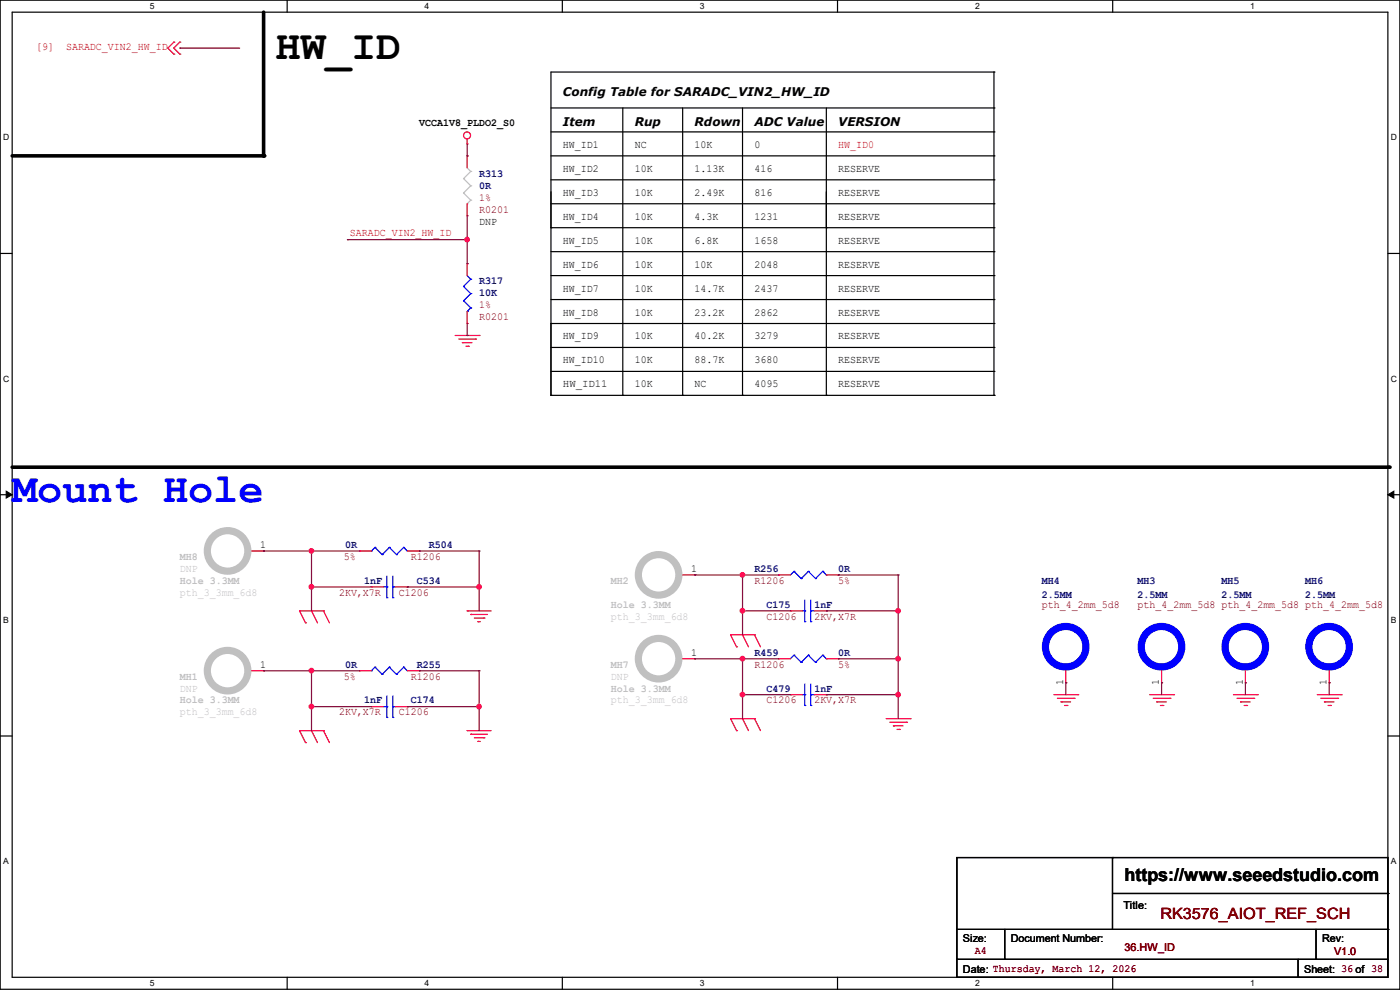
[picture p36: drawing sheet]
<svg xmlns="http://www.w3.org/2000/svg" width="297mm" height="210mm" viewBox="0 0 297 210" stroke-linecap="round" stroke-linejoin="round" font-family="sans-serif">
<defs><g id="words">
<text font-size="8.9" x="58.5" y="12.5">HW_ID</text>
<text font-size="8.9" fill="#00f" x="2.6" y="106.5">Mount Hole</text>
<text font-size="3.8" x="238.5" y="186.9">https://www.seeedstudio.com</text>
<text font-size="3.3" fill="#800000" x="246.2" y="195">RK3576_AIOT_REF_SCH</text>
<g font-size="2.5">
<text x="119.4" y="20.4">Config Table for SARADC_VIN2_HW_ID</text>
<text x="119.4" y="26.8">Item</text>
<text x="134.7" y="26.8">Rup</text>
<text x="147.4" y="26.8">Rdown</text>
<text x="160.1" y="26.8">ADC Value</text>
<text x="177.8" y="26.8">VERSION</text>
</g>
<g font-size="2.3" fill="#f00">
<text x="7.7" y="10.5">[9]</text>
<text x="14" y="10.5">SARADC_VIN2_HW_ID</text>
<text x="177.8" y="31.4">HW_ID0</text>
<text x="74.2" y="50.1">SARADC_VIN2_HW_ID</text>
</g>
<g font-size="2.3">
<text x="88.9" y="26.8">VCCA1V8_PLDO2_S0</text>
<text x="119.4" y="31.4">HW_ID1</text>
<text x="134.7" y="31.4">NC</text>
<text x="147.4" y="31.4">10K</text>
<text x="160.1" y="31.4">0</text>
<text x="119.4" y="36.4">HW_ID2</text>
<text x="119.4" y="41.5">HW_ID3</text>
<text x="134.7" y="41.5">10K</text>
<text x="134.7" y="36.4">10K</text>
<text x="147.4" y="41.5">2.49K</text>
<text x="147.4" y="36.4">1.13K</text>
<text x="160.1" y="41.5">816</text>
<text x="160.1" y="36.4">416</text>
<text x="177.8" y="41.5">RESERVE</text>
<text x="177.8" y="36.4">RESERVE</text>
<text x="101.6" y="47.6">DNP</text>
<text x="119.4" y="46.6">HW_ID4</text>
<text x="134.7" y="46.6">10K</text>
<text x="147.4" y="46.6">4.3K</text>
<text x="160.1" y="46.6">1231</text>
<text x="177.8" y="46.6">RESERVE</text>
<text x="119.4" y="51.7">HW_ID5</text>
<text x="134.7" y="51.7">10K</text>
<text x="147.4" y="51.7">6.8K</text>
<text x="160.1" y="51.7">1658</text>
<text x="177.8" y="51.7">RESERVE</text>
<text x="119.4" y="56.8">HW_ID6</text>
<text x="134.7" y="56.8">10K</text>
<text x="147.4" y="56.8">10K</text>
<text x="160.1" y="56.8">2048</text>
<text x="177.8" y="56.8">RESERVE</text>
<text x="119.4" y="61.8">HW_ID7</text>
<text x="134.7" y="61.8">10K</text>
<text x="147.4" y="61.8">14.7K</text>
<text x="160.1" y="61.8">2437</text>
<text x="177.8" y="61.8">RESERVE</text>
<text x="119.4" y="66.9">HW_ID8</text>
<text x="134.7" y="66.9">10K</text>
<text x="147.4" y="66.9">23.2K</text>
<text x="160.1" y="66.9">2862</text>
<text x="177.8" y="66.9">RESERVE</text>
<text x="119.4" y="72">HW_ID9</text>
<text x="119.4" y="77.1">HW_ID10</text>
<text x="134.7" y="72">10K</text>
<text x="134.7" y="77.1">10K</text>
<text x="147.4" y="72">40.2K</text>
<text x="147.4" y="77.1">88.7K</text>
<text x="160.1" y="72">3279</text>
<text x="160.1" y="77.1">3680</text>
<text x="177.8" y="77.1">RESERVE</text>
<text x="177.8" y="72">RESERVE</text>
<text x="119.4" y="82.2">HW_ID11</text>
<text x="134.7" y="82.2">10K</text>
<text x="147.4" y="82.2">NC</text>
<text x="160.1" y="82.2">4095</text>
<text x="177.8" y="82.2">RESERVE</text>
<text x="55.2" y="116.3">1</text>
<text x="146.6" y="121.4">1</text>
<text x="55.2" y="141.7">1</text>
<text x="146.6" y="139.2">1</text>
<text x="225.6" y="145.3" transform="rotate(-90 225.6 145.3)">1</text>
<text x="245.9" y="145.3" transform="rotate(-90 245.9 145.3)">1</text>
<text x="263.7" y="145.3" transform="rotate(-90 263.7 145.3)">1</text>
<text x="281.4" y="145.3" transform="rotate(-90 281.4 145.3)">1</text>
<text x="238.3" y="192.9">Title:</text>
<text x="204.3" y="199.7">Size:</text>
<text x="214.4" y="199.7">Document Number:</text>
<text x="280.5" y="199.7">Rev:</text>
<text x="204.3" y="206.3">Date: Thursday, March 12, 2026</text>
<text x="276.7" y="206.3">Sheet: 36 of 38</text>
</g>
<g font-size="2.3" fill="#000080">
<text x="101.6" y="37.5">R313</text>
<text x="101.6" y="40">0R</text>
<text x="101.6" y="60.3">R317</text>
<text x="101.6" y="62.9">10K</text>
<text x="73.2" y="116.2">0R</text>
<text x="91" y="116.2">R504</text>
<text x="77.3" y="123.8">1nF</text>
<text x="88.4" y="123.8">C534</text>
<text x="160.1" y="121.3">R256</text>
<text x="177.8" y="121.3">0R</text>
<text x="221" y="123.8">MH4</text>
<text x="241.3" y="123.8">MH3</text>
<text x="259.1" y="123.8">MH5</text>
<text x="276.9" y="123.8">MH6</text>
<text x="162.6" y="128.9">C175</text>
<text x="172.8" y="128.9">1nF</text>
<text x="221" y="126.9">2.5MM</text>
<text x="241.3" y="126.9">2.5MM</text>
<text x="259.1" y="126.9">2.5MM</text>
<text x="276.9" y="126.9">2.5MM</text>
<text x="73.2" y="141.6">0R</text>
<text x="88.4" y="141.6">R255</text>
<text x="160.1" y="139.1">R459</text>
<text x="177.8" y="139.1">0R</text>
<text x="77.3" y="149.2">1nF</text>
<text x="87.2" y="149.2">C174</text>
<text x="162.6" y="146.7">C479</text>
<text x="172.8" y="146.7">1nF</text>
</g>
<g font-size="2.3" fill="#800000">
<text x="101.6" y="42.5">1%</text>
<text x="101.6" y="45.1">R0201</text>
<text x="101.6" y="65.4">1%</text>
<text x="101.6" y="67.9">R0201</text>
<text x="72.9" y="118.7">5%</text>
<text x="87.2" y="118.7">R1206</text>
<text x="160.1" y="123.8">R1206</text>
<text x="177.8" y="123.8">5%</text>
<text x="71.9" y="126.4">2KV,X7R</text>
<text x="84.6" y="126.4">C1206</text>
<text x="162.6" y="131.4">C1206</text>
<text x="172.8" y="131.4">2KV,X7R</text>
<text x="221" y="128.9">pth_4_2mm_5d8</text>
<text x="241.3" y="128.9">pth_4_2mm_5d8 pth_4_2mm_5d8 pth_4_2mm_5d8</text>
<text x="160.1" y="141.6">R1206</text>
<text x="177.8" y="141.6">5%</text>
<text x="72.9" y="144.1">5%</text>
<text x="87.2" y="144.1">R1206</text>
<text x="162.6" y="149.2">C1206</text>
<text x="172.8" y="149.2">2KV,X7R</text>
<text x="71.9" y="151.8">2KV,X7R</text>
<text x="84.6" y="151.8">C1206</text>
<text x="206.8" y="202.3">A4</text>
<text x="238.6" y="201.8">36.HW_ID</text>
<text x="283" y="202.5">V1.0</text>
</g>
<g font-size="2.3" fill="#c0c0c0">
<text x="38.1" y="118.7">MH8</text>
<text x="38.1" y="123.8">Hole 3.3MM</text>
<text x="38.1" y="121.3">DNP</text>
<text x="129.6" y="123.8">MH2</text>
<text x="38.1" y="126.4">pth_3_3mm_6d8</text>
<text x="129.6" y="128.9">Hole 3.3MM</text>
<text x="129.6" y="131.4">pth_3_3mm_6d8</text>
<text x="129.6" y="141.6">MH7</text>
<text x="38.1" y="144.1">MH1</text>
<text x="38.1" y="149.2">Hole 3.3MM</text>
<text x="38.1" y="146.7">DNP</text>
<text x="129.6" y="146.7">Hole 3.3MM</text>
<text x="129.6" y="149.2">pth_3_3mm_6d8</text>
<text x="129.6" y="144.1">DNP</text>
<text x="38.1" y="151.8">pth_3_3mm_6d8</text>
</g>
<g font-size="1.8">
<text x="31.8" y="1.9">5</text>
<text x="90.1" y="1.9">4</text>
<text x="148.5" y="1.9">3</text>
<text x="206.8" y="1.9">2</text>
<text x="265.2" y="1.9">1</text>
<text x=".7" y="29.8">D</text>
<text x="295.1" y="29.8">D</text>
<text x=".7" y="80.9">C</text>
<text x="295.1" y="80.9">C</text>
<text x=".7" y="132.1">B</text>
<text x="295.1" y="132.1">B</text>
<text x=".7" y="183.3">A</text>
<text x="295.1" y="183.3">A</text>
<text x="31.8" y="209.2">5</text>
<text x="90.1" y="209.2">4</text>
<text x="148.5" y="209.2">3</text>
<text x="206.8" y="209.2">2</text>
<text x="265.2" y="209.2">1</text>
</g>
</g></defs>
<path d="M0 0h297v209.8h-297zM2.6 2.6h291.8v204.7h-291.8z" fill="none" stroke="#000" stroke-width=".25"/>
<g fill="#fff">
<path d="M31.7 .3h1v2h-1z"/>
<path d="M31.7 207.6h1v2h-1z"/>
</g>
<path d="M60.9 0v2.6M60.9 207.3v2.5" fill="none" stroke="#000" stroke-width=".25"/>
<g fill="#fff">
<path d="M90.1 .3h1v2h-1z"/>
<path d="M90.1 207.6h1v2h-1z"/>
</g>
<path d="M119.3 0v2.6M119.3 207.3v2.5" fill="none" stroke="#000" stroke-width=".25"/>
<g fill="#fff">
<path d="M148.5 .3h.9v2h-.9z"/>
<path d="M148.5 207.6h.9v2h-.9z"/>
</g>
<path d="M177.7 0v2.6M177.7 207.3v2.5" fill="none" stroke="#000" stroke-width=".25"/>
<g fill="#fff">
<path d="M206.8 .3h1v2h-1z"/>
<path d="M206.8 207.6h1v2h-1z"/>
</g>
<path d="M236.1 0v2.6M236.1 207.3v2.5" fill="none" stroke="#000" stroke-width=".25"/>
<g fill="#fff">
<path d="M265.2 .3h1v2h-1z"/>
<path d="M265.2 207.6h1v2h-1z"/>
<path d="M.7 28.2h1.2v1.9h-1.2z"/>
<path d="M295.1 28.2h1.2v1.9h-1.2z"/>
<path d="M.7 79.3h1.2v2h-1.2z"/>
<path d="M295.1 79.3h1.2v2h-1.2z"/>
</g>
<path d="M0 53.8h2.6M294.4 53.8h2.6" fill="none" stroke="#000" stroke-width=".25"/>
<g fill="#fff">
<path d="M.7 130.5h1.2v2h-1.2z"/>
<path d="M295.1 130.5h1.1v2h-1.1z"/>
</g>
<path d="M0 104.9h2.6M294.4 104.9h2.6" fill="none" stroke="#000" stroke-width=".25"/>
<path d="M1.3 104.2l1.3 .7-1.3 .8zM294.4 104.9l1.3-.7v1.5z" fill="#000" stroke="#000" stroke-width=".21"/>
<g fill="#fff">
<path d="M.7 181.7h1.2v2h-1.2z"/>
<path d="M295.1 181.7h1.1v2h-1.1z"/>
</g>
<g fill="none" stroke="#000" stroke-width=".25">
<path d="M210.9 15.3h.1M210.9 15.3h-94v68.6M210.9 15.3v68.6M116.9 22.9h94M116.9 28h94M116.9 33.1h94M116.9 38.1h94M132.1 22.9v61M144.8 22.9v61M157.5 22.9v61M175.3 22.9v61M210.9 22.9h.1"/>
<path d="M210.9 28h.1M210.9 33.1h.1M210.9 38.1h.1M116.9 48.3h.1M116.9 43.2h94M116.9 48.3h94M116.9 53.4h94M116.9 58.5h94M175.3 48.3h.1M210.9 43.2h.1M210.9 48.3h.1M210.9 53.4h.1"/>
<path d="M210.9 58.5h.1M116.9 68.6h.1M116.9 63.5h94M116.9 68.6h94M116.9 73.7h94M116.9 78.8h94M210.9 63.5h.1M210.9 68.6h.1M210.9 73.7h.1M210.9 78.8h.1M116.9 83.9h.1M116.9 83.9h94"/>
<path d="M132.1 83.9h.1M144.8 83.9h.1M157.5 83.9h.1M175.3 83.9h.1M210.9 83.9h.1M0 156.1h2.6M294.4 156.1h2.6M203 181.9h91.4v25.4h-91.4zM203 197.1h91.4M213.1 197.1v6.4M236 181.9h.1M236 181.9v15.2"/>
<path d="M236 189.5h58.4M279.2 197.1v6.4M294.4 197.1h.1M294.4 189.5h.1M203 203.5h.1M203 203.5h91.4M213.1 203.5h.1M275.4 207.3h.1M275.4 203.5v3.8M279.2 203.5h.1"/>
</g>
<path d="M55.9 2.6v30.5h-53.3M2.6 99.1h292.1" fill="none" stroke="#000" stroke-width=".76"/>
<g fill="#000">
<circle cx="55.9" cy="33.1" r=".38"/>
<circle cx="294.7" cy="99.1" r=".38"/>
</g>
<g fill="none" stroke="#f00" stroke-width=".25">
<path d="M36.9 8.9h.1M36.9 11.5h.1M36.9 8.9l-1.3 1.3 1.3 1.3M38.1 8.9h.1M38.1 11.5h.1M38.1 8.9l-1.2 1.3 1.2 1.3M99.1 30.5h.1M99.1 33.1h.1M99.1 29.5v1M99.1 33.1v2.5M99.1 55.9h.1M99.1 45.8h.1"/>
<path d="M99.1 43.2v2.6M99.1 55.9v2.6M96.6 71.2h5M97.3 71.9h3.6M98.1 72.7h.1M98.1 72.7h2M98.8 73.4h.6M99.1 68.6h.1M99.1 66.1v2.5M99.4 73.4h.1M100.9 71.9h.1M101.6 71.2h.1"/>
<path d="M53.4 116.9h2.5M55.9 116.9h.1M76.2 116.9h.1M76.2 116.9h2.6M86.4 116.9h2.5M88.9 116.9h.1M63.5 129.6h.1M63.5 129.6h5.1M63.5 129.6l1.3 2.5M64.8 132.1h.1M66.1 129.6h.1M66.1 129.6l1.3 2.5"/>
<path d="M68.6 129.6h.1M68.6 129.6l1.3 2.5M78.8 124.5h.1M78.8 124.5h2.5M83.9 124.5h2.5M86.4 124.5h.1M99.1 129.6h.1M99.1 129.6h5.1M99.9 130.3h.1M99.9 130.3h3.5M100.6 131.1h2.1M101.4 131.9h.1"/>
<path d="M101.4 131.9h.5M102.7 131.1h.1M144.8 139.7h2.6M144.8 122h2.6M147.4 139.7h.1M147.4 122h.1M155 134.7h.1M155 134.7h5.1M155 134.7l1.3 2.5M156.3 137.2h.1M157.5 134.7h.1M157.5 134.7l1.3 2.5"/>
<path d="M160.1 134.7h.1M160.1 134.7l1.2 2.5M165.1 139.7h.1M165.1 122h.1M165.1 139.7h2.6M165.1 122h2.6M167.7 129.6h.1M167.7 129.6h2.5M172.8 129.6h2.5M175.3 129.6h.1M175.3 139.7h2.5M175.3 122h2.5"/>
<path d="M177.8 139.7h.1M177.8 122h.1M53.4 142.3h2.5M55.9 142.3h.1M63.5 155h.1M63.5 155h5.1M63.5 155l1.3 2.5M64.8 157.5h.1M66.1 155h.1M66.1 155l1.3 2.5M68.6 155h.1M68.6 155l1.3 2.5"/>
<path d="M76.2 142.3h.1M76.2 142.3h2.6M78.8 149.9h.1M78.8 149.9h2.5M83.9 149.9h2.5M86.4 149.9h.1M86.4 142.3h2.5M88.9 142.3h.1M99.1 155h.1M99.1 155h5.1M99.9 155.7h.1M99.9 155.7h3.5"/>
<path d="M100.6 156.5h2.1M101.4 157.3h.1M101.4 157.3h.5M102.7 156.5h.1M155 152.4h.1M155 152.4h5.1M155 152.4l1.3 2.6M156.3 155h.1M157.5 152.4h.1M157.5 152.4l1.3 2.6M160.1 152.4h.1M160.1 152.4l1.2 2.6"/>
<path d="M167.7 147.4h.1M167.7 147.4h2.5M172.8 147.4h2.5M175.3 147.4h.1M188 152.4h5.1M188.8 153.2h3.5M189.5 154h.1M189.5 154h2.1M190.3 154.7h.5M190.8 154.7h.1M192.3 153.2h.1M193.1 152.4h.1"/>
<path d="M223.6 147.4h5M224.3 148.1h3.6M225.1 148.9h.1M225.1 148.9h2M225.8 149.6h.6M226.1 144.8h.1M226.1 142.3v2.5M226.4 149.6h.1M227.9 148.1h.1M228.6 147.4h.1M243.9 147.4h5.1M244.6 148.1h3.6"/>
<path d="M245.4 148.9h.1M245.4 148.9h2M246.2 149.6h.5M246.4 144.8h.1M246.4 142.3v2.5M246.7 149.6h.1M248.2 148.1h.1M249 147.4h.1M261.7 147.4h5M262.4 148.1h3.6M263.2 148.9h.1M263.2 148.9h2"/>
<path d="M263.9 149.6h.6M264.2 144.8h.1M264.2 142.3v2.5M264.5 149.6h.1M266 148.1h.1M266.7 147.4h.1M279.4 147.4h5.1M280.2 148.1h3.6M281 148.9h.1M281 148.9h2M281.7 149.6h.5M282 144.8h.1"/>
<path d="M282 142.3v2.5M282.2 149.6h.1M283.8 148.1h.1M284.5 147.4h.1"/>
<circle cx="99.1" cy="28.7" r=".74"/>
</g>
<g fill="none" stroke="#00f" stroke-width="1.5">
<circle cx="226.1" cy="137.2" r="4.3"/>
<circle cx="246.4" cy="137.2" r="4.3"/>
<circle cx="264.2" cy="137.2" r="4.3"/>
<circle cx="282" cy="137.2" r="4.3"/>
</g>
<g fill="none" stroke="#00f" stroke-width=".25">
<path d="M99.1 58.5l.8 .7M99.9 59.2h.1M99.9 59.2l-1.6 1.5M98.3 60.7h.1M98.3 63.8h.1M98.3 60.7l1.6 1.6M98.3 63.8l1.6 1.5M99.1 66.1h.1M99.9 62.3h.1M99.9 65.3h.1M99.9 62.3l-1.6 1.5M99.9 65.3l-.8 .8"/>
<path d="M78.8 116.9h.1M79.5 116.1h.1M79.5 116.1l1.6 1.5M79.5 116.1l-.7 .8M81.1 117.6h.1M82.6 116.1h.1M82.6 116.1l1.5 1.5M82.6 116.1l-1.5 1.5M84.1 117.6h.1M85.6 116.1h.1M85.6 116.1l.8 .8M85.6 116.1l-1.5 1.5"/>
<path d="M81.3 124.5h.8M82.1 126.8h.1M82.1 124.5h.1M82.1 122.2v4.6M83.4 126.8h.1M83.4 124.5h.1M83.4 122.2v4.6M83.4 124.5h.5M168.4 139h.1M168.4 121.2h.1M168.4 139l-.7 .7M168.4 139l1.6 1.5"/>
<path d="M168.4 121.2l-.7 .8M168.4 121.2l1.6 1.5M170 122.7h.1M170.2 129.6h.5M170.7 131.9h.1M170.7 129.6h.1M170.7 127.3v4.6M171.5 139h.1M171.5 121.2h.1M171.5 139l-1.5 1.5M171.5 139l1.5 1.5M171.5 121.2l-1.5 1.5"/>
<path d="M171.5 121.2l1.5 1.5M172 131.9h.1M172 129.6h.1M172 127.3v4.6M172 129.6h.8M173 122.7h.1M174.5 139h.1M174.5 121.2h.1M174.5 139l-1.5 1.5M174.5 139l.8 .7M174.5 121.2l-1.5 1.5M174.5 121.2l.8 .8"/>
<path d="M175.3 139.7h.1M175.3 122h.1M78.8 142.3h.1M79.5 141.5h.1M79.5 141.5l1.6 1.5M79.5 141.5l-.7 .8M81.1 143h.1M81.3 149.9h.8M82.1 152.2h.1M82.1 149.9h.1M82.1 147.6v4.6M82.6 141.5h.1"/>
<path d="M82.6 141.5l1.5 1.5M82.6 141.5l-1.5 1.5M83.4 152.2h.1M83.4 149.9h.1M83.4 147.6v4.6M83.4 149.9h.5M84.1 143h.1M85.6 141.5h.1M85.6 141.5l.8 .8M85.6 141.5l-1.5 1.5M170 140.5h.1M170.2 147.4h.5"/>
<path d="M170.7 149.6h.1M170.7 147.4h.1M170.7 145.1v4.5M172 149.6h.1M172 147.4h.1M172 145.1v4.5M172 147.4h.8M173 140.5h.1"/>
</g>
<g fill="none" stroke="#c0c0c0" stroke-width="1.5">
<circle cx="48.3" cy="116.9" r="4.3"/>
<circle cx="139.7" cy="139.7" r="4.3"/>
<circle cx="139.7" cy="121.9" r="4.3"/>
<circle cx="48.3" cy="142.3" r="4.3"/>
</g>
<path d="M98.3 37.9h.1M98.3 37.9l1.6 1.5M99.1 35.6l.8 .8M99.9 36.4h.1M99.9 39.4h.1M99.9 36.4l-1.6 1.5M99.9 39.4l-1.6 1.5M98.3 40.9h.1M98.3 40.9l1.6 1.6M99.1 43.2h.1M99.9 42.5h.1M99.9 42.5l-.8 .7" fill="none" stroke="#c0c0c0" stroke-width=".25"/>
<g fill="none" stroke="#800040" stroke-width=".25">
<path d="M38.1 10.2h.1M38.1 10.2h12.7M99.1 33.1h.1M99.1 30.5v2.6M73.7 50.8h.1M73.7 50.8h25.4M99.1 50.8h.1M99.1 55.9h.1M99.1 45.8v10.1M99.1 71.2h.1M99.1 68.6v2.6M55.9 116.9h.1"/>
<path d="M55.9 116.9h20.3M66.1 116.9h.1M66.1 116.9v12.7M88.9 116.9h.1M88.9 116.9h12.7M101.6 116.9h.1M101.6 116.9v12.7M66.1 124.5h.1M66.1 124.5h12.7M86.4 124.5h.1M86.4 124.5h15.2M101.6 124.5h.1"/>
<path d="M147.4 122h.1M147.4 139.7h.1M147.4 122h17.7M147.4 139.7h17.7M157.5 122h.1M157.5 129.6h.1M157.5 139.7h.1M157.5 122v12.7M157.5 139.7v12.7M157.5 129.6h10.2M175.3 129.6h.1M175.3 129.6h15.2"/>
<path d="M177.8 122h.1M177.8 139.7h.1M177.8 122h12.7M177.8 139.7h12.7M190.5 122h.1M190.5 129.6h.1M190.5 139.7h.1M190.5 122v30.4M55.9 142.3h.1M55.9 142.3h20.3M66.1 142.3h.1M66.1 149.9h.1"/>
<path d="M66.1 142.3v12.7M66.1 149.9h12.7M86.4 149.9h.1M86.4 149.9h15.2M88.9 142.3h.1M88.9 142.3h12.7M101.6 142.3h.1M101.6 149.9h.1M101.6 142.3v12.7M157.5 147.4h.1M157.5 147.4h10.2M175.3 147.4h.1"/>
<path d="M175.3 147.4h15.2M190.5 147.4h.1M226.1 144.8h.1M226.1 144.8v2.6M246.4 144.8h.1M246.4 144.8v2.6M264.2 144.8h.1M264.2 144.8v2.6M282 144.8h.1M282 144.8v2.6"/>
</g>
<g fill="#f0f" stroke="#f0f" stroke-width=".25">
<circle cx="99.1" cy="50.8" r=".49"/>
<circle cx="66.1" cy="116.9" r=".49"/>
<circle cx="66.1" cy="124.5" r=".49"/>
<circle cx="101.6" cy="124.5" r=".49"/>
<circle cx="66.1" cy="142.3" r=".49"/>
<circle cx="101.6" cy="149.9" r=".49"/>
<circle cx="66.1" cy="149.9" r=".49"/>
<circle cx="157.5" cy="121.9" r=".49"/>
<circle cx="190.5" cy="129.6" r=".49"/>
<circle cx="190.5" cy="139.7" r=".49"/>
<circle cx="157.5" cy="139.7" r=".49"/>
<circle cx="157.5" cy="147.3" r=".49"/>
<circle cx="190.5" cy="147.3" r=".49"/>
<circle cx="157.5" cy="129.6" r=".49"/>
</g>
<use href="#words"/>
</svg>
